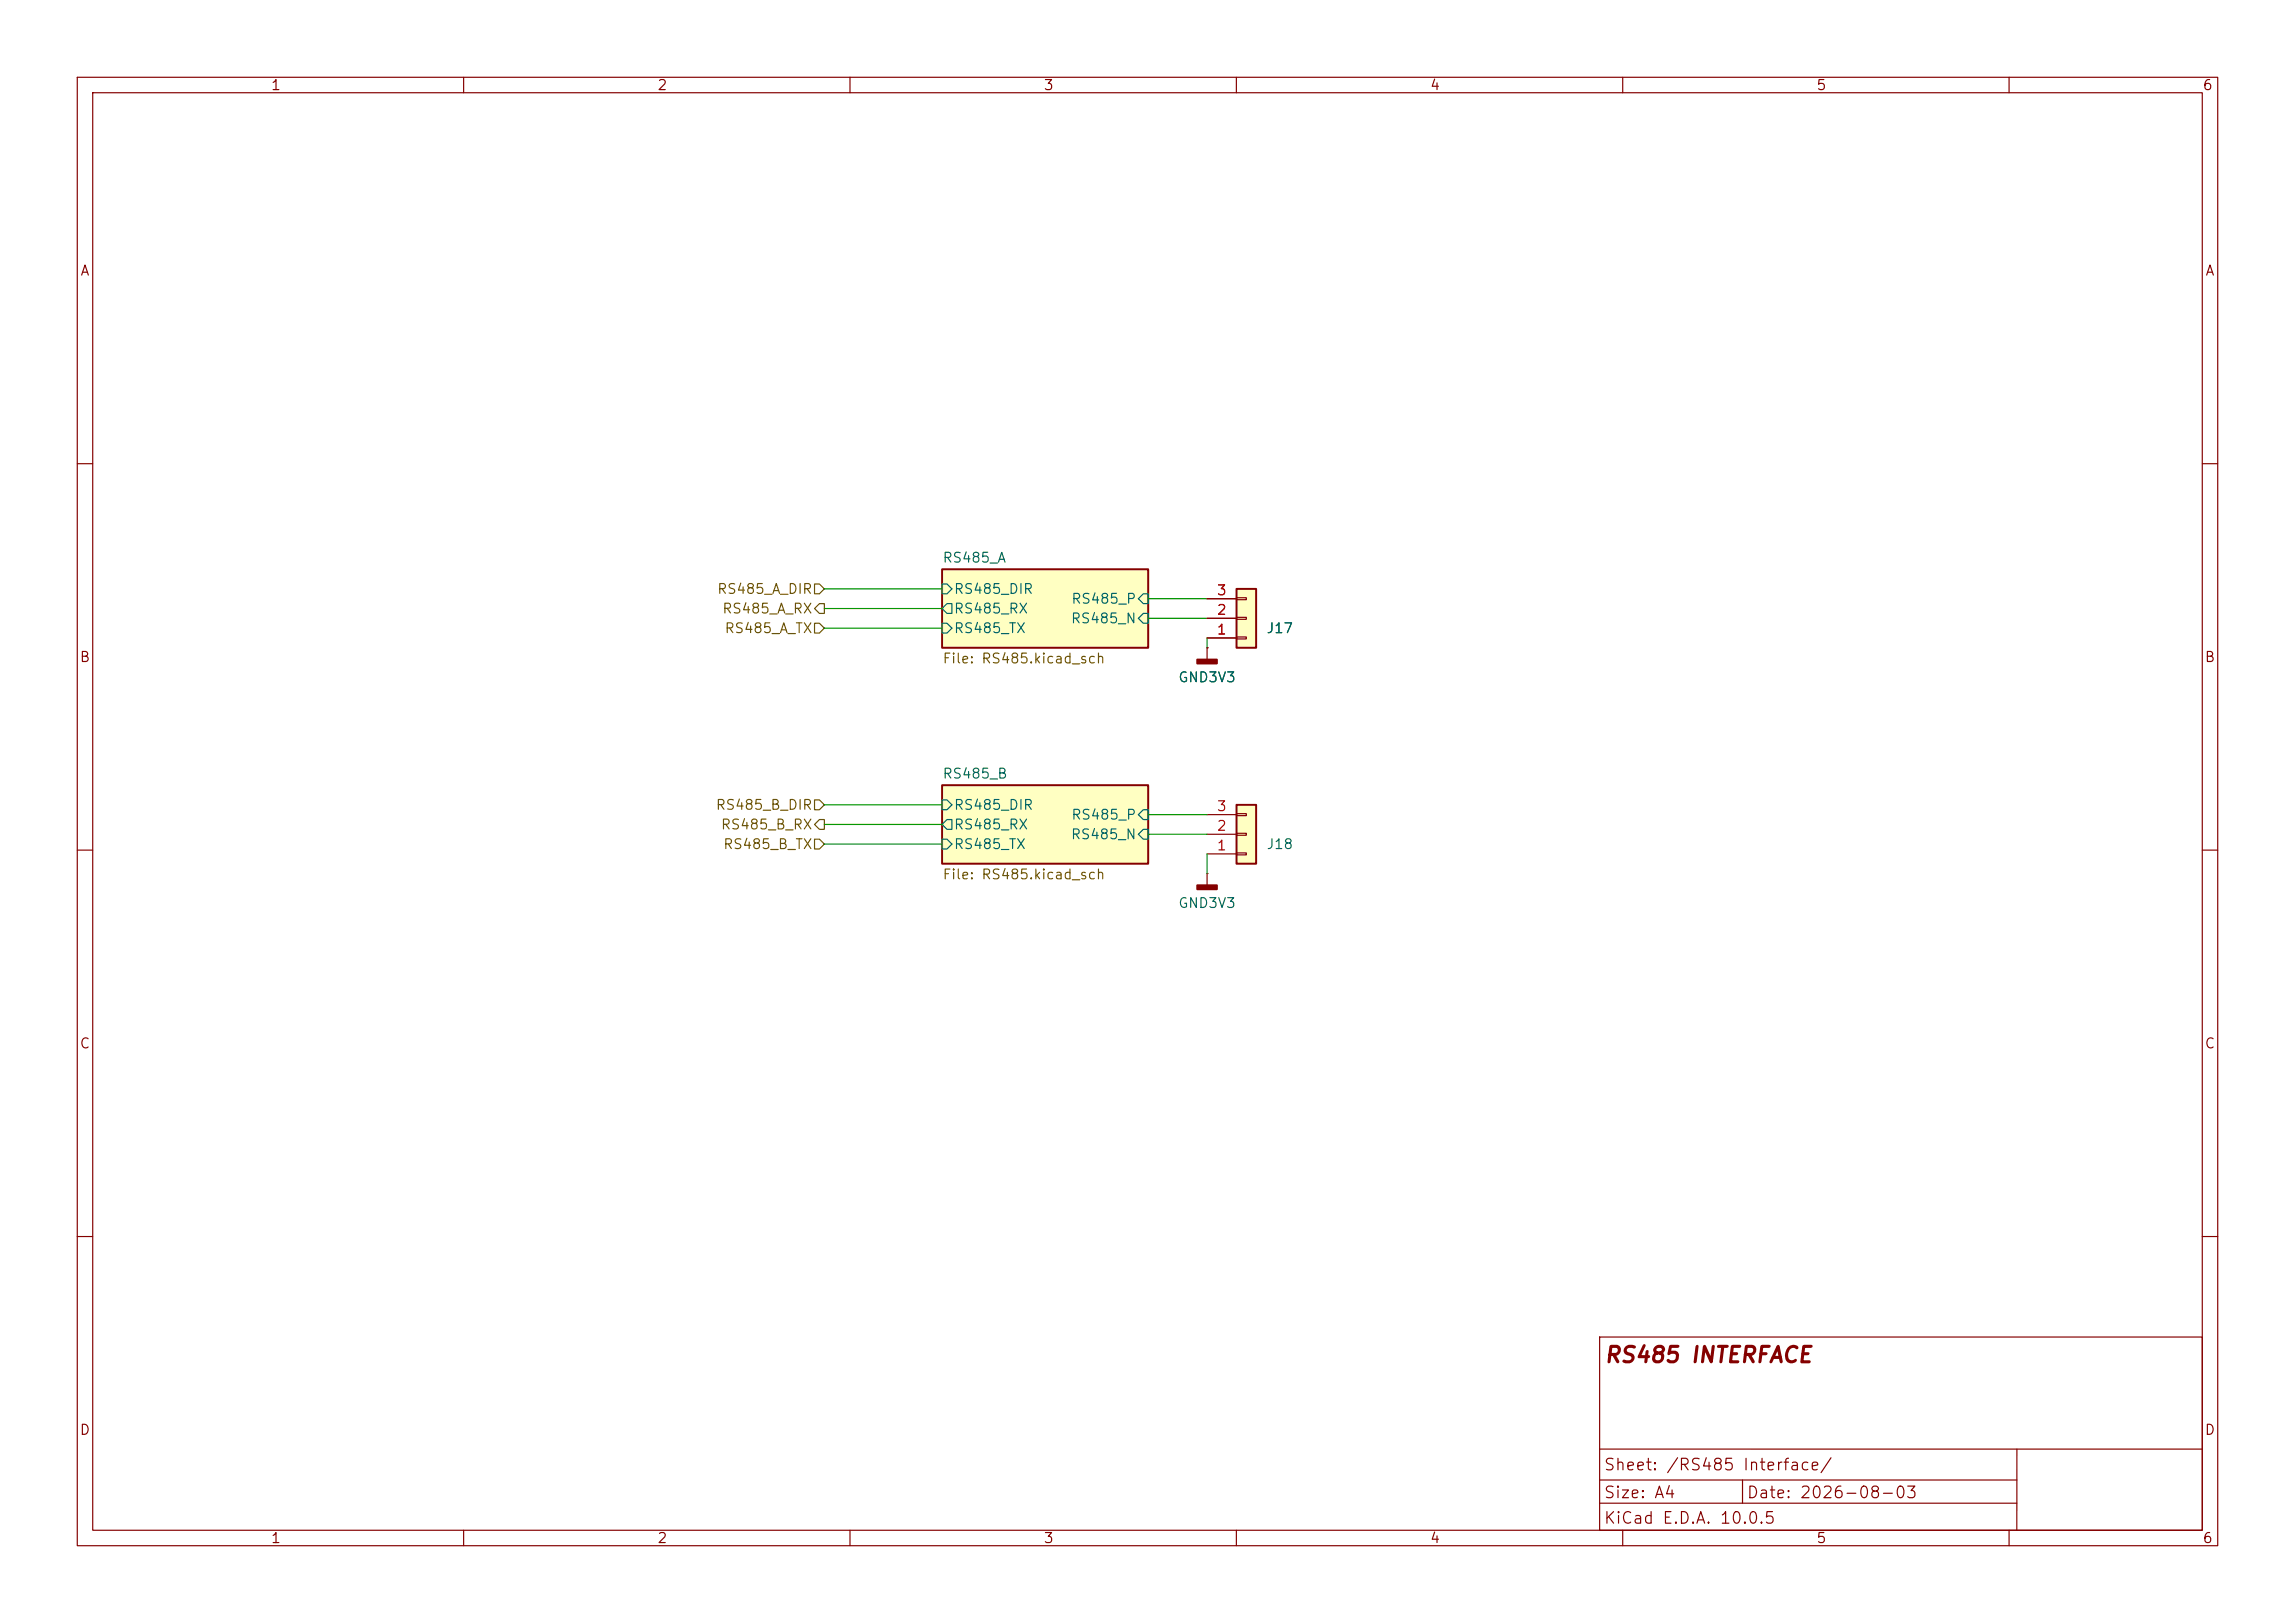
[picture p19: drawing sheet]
<svg xmlns="http://www.w3.org/2000/svg" width="297mm" height="210mm" viewBox="0 0 297 210" stroke-linecap="round" stroke-linejoin="round" font-family="sans-serif">
<defs><g id="words">
<text font-size="2" fill="#840000" x="207.5" y="176.8">RS485 INTERFACE</text>
<g font-size="1.5" fill="#840000">
<text x="207.5" y="190.6">Sheet: /RS485 Interface/</text>
<text x="207.5" y="197.5">KiCad E.D.A. 10.0.5</text>
<text x="207.5" y="194.2">Size: A4</text>
<text x="226" y="194.2">Date: 2026-08-03</text>
</g>
<g font-size="1.3" fill="#840000">
<text x="35" y="12">1</text>
<text x="85" y="12">2</text>
<text x="135" y="12">3</text>
<text x="185" y="12">4</text>
<text x="235" y="12">5</text>
<text x="285" y="12">6</text>
<text x="10.3" y="36">A</text>
<text x="285.3" y="36">A</text>
<text x="10.2" y="86">B</text>
<text x="285.2" y="86">B</text>
<text x="10.2" y="136">C</text>
<text x="285.2" y="136">C</text>
<text x="10.2" y="186">D</text>
<text x="285.2" y="186">D</text>
<text x="35" y="200">1</text>
<text x="85" y="200">2</text>
<text x="135" y="200">3</text>
<text x="185" y="200">4</text>
<text x="235" y="200">5</text>
<text x="285" y="200">6</text>
</g>
<g font-size="1.3" fill="#725600">
<text x="92.7" y="77.2">RS485_A_DIR</text>
<text x="93.4" y="79.7">RS485_A_RX</text>
<text x="93.7" y="82.2">RS485_A_TX</text>
<text x="121.9" y="86.2">File: RS485.kicad_sch</text>
<text x="92.5" y="105.1">RS485_B_DIR</text>
<text x="93.2" y="107.6">RS485_B_RX</text>
<text x="93.5" y="110.2">RS485_B_TX</text>
<text x="121.9" y="114.1">File: RS485.kicad_sch</text>
</g>
<g font-size="1.3" fill="#006464">
<text x="121.9" y="73.1">RS485_A</text>
<text x="123.4" y="77.2">RS485_DIR</text>
<text x="123.4" y="79.7">RS485_RX</text>
<text x="123.4" y="82.2">RS485_TX</text>
<text x="138.5" y="81">RS485_N</text>
<text x="138.6" y="78.4">RS485_P</text>
<text x="163.8" y="82.2">J17</text>
<text x="152.4" y="88.6">GND3V3</text>
<text x="121.9" y="101.1">RS485_B</text>
<text x="123.4" y="107.6">RS485_RX</text>
<text x="123.4" y="105.1">RS485_DIR</text>
<text x="138.6" y="106.4">RS485_P</text>
<text x="123.4" y="110.2">RS485_TX</text>
<text x="138.5" y="108.9">RS485_N</text>
<text x="163.8" y="110.2">J18</text>
<text x="152.4" y="117.8">GND3V3</text>
</g>
<g font-size="1.3" fill="#a90000">
<text x="157.4" y="77.3">3</text>
<text x="157.4" y="82.4">1</text>
<text x="157.4" y="79.9">2</text>
<text x="157.4" y="107.8">2</text>
<text x="157.4" y="105.3">3</text>
<text x="157.4" y="110.4">1</text>
</g>
</g></defs>
<g fill="none" stroke="#840000" stroke-width=".15">
<path d="M10 10h277v190h-277zM12 12h273v186h-273zM60 10v2M110 10v2M160 10v2M210 10v2M260 10v2M10 60h2M285 60h2M156.2 83.8h.1M156.2 83.8v1.5M10 110h2"/>
<path d="M285 110h2M10 160h2M207 173h78v25h-78zM285 160h2M60 198v2M110 198v2M160 198v2M207 194.5h54M207 191.5h54M207 187.5h78M210 198v2M225.5 191.5v3"/>
<path d="M260 198v2M261 187.5v10.5"/>
</g>
<g fill="#ffffc2" stroke="#ffffc2" stroke-width=".13">
<path d="M121.9 73.7h26.7v10.1h-26.7z"/>
<path d="M121.9 101.6h26.7v10.2h-26.7z"/>
</g>
<path d="M121.9 73.7h26.7v10.1h-26.7zM121.9 101.6h26.7v10.2h-26.7z" fill="none" stroke="#840000" stroke-width=".25"/>
<path d="M121.9 78.7l.7-.6h.6v1.3h-.6zM121.9 75.6h.7l.6 .6-.6 .6h-.7zM148 79.4h.6v1.2h-.6l-.7-.6zM148 76.8h.6v1.3h-.6l-.7-.6zM121.9 80.6h.7l.6 .7-.6 .6h-.7zM121.9 106.7l.7-.7h.6v1.3h-.6zM121.9 103.5h.7l.6 .6-.6 .7h-.7zM121.9 108.6h.7l.6 .6-.6 .7h-.7zM148 107.3h.6v1.3h-.6l-.7-.6zM148 104.8h.6v1.2h-.6l-.7-.6z" fill="none" stroke="#006464" stroke-width=".15"/>
<path d="M154.9 85.3h2.6v.6h-2.6z" fill="#840000" stroke="#840000" stroke-width=".25"/>
<path d="M160 76.2h2.6v7.6h-2.6z" fill="#ffffc2"/>
<path d="M160 76.2h2.6v7.6h-2.6z" fill="none" stroke="#840000" stroke-width=".25"/>
<path d="M156.2 77.5h3.8M160 79.9h1.3v.2h-1.3zM160 77.3h1.3v.3h-1.3zM156.2 82.6h3.8M156.2 80h3.8M160 82.4h1.3v.3h-1.3z" fill="none" stroke="#840000" stroke-width=".15"/>
<path d="M160 104.1h2.6v7.7h-2.6z" fill="#ffffc2"/>
<path d="M160 104.1h2.6v7.7h-2.6z" fill="none" stroke="#840000" stroke-width=".25"/>
<path d="M156.2 77.5h3.8M156.2 83.8h.1M156.2 82.6h3.8M156.2 80h3.8M156.2 113h.1M156.2 110.5h3.8M156.2 108h3.8M156.2 105.4h3.8M156.2 113v1.6M160 110.4h1.3v.2h-1.3zM160 107.8h1.3v.3h-1.3zM160 105.3h1.3v.2h-1.3z" fill="none" stroke="#840000" stroke-width=".15"/>
<path d="M154.9 114.6h2.6v.5h-2.6z" fill="#840000" stroke="#840000" stroke-width=".25"/>
<path d="M105.4 75.6h.6l.7 .6-.7 .6h-.6zM106 78.1h.7v1.3h-.7l-.6-.7zM105.4 80.6h.6l.7 .7-.7 .6h-.6zM105.4 108.6h.6l.7 .6-.7 .7h-.6zM105.4 103.5h.6l.7 .6-.7 .7h-.6zM106 106h.7v1.3h-.7l-.6-.6z" fill="none" stroke="#725600" stroke-width=".15"/>
<path d="M106.7 76.2h15.2M106.7 78.7h15.2M148.6 77.5h7.6M106.7 81.3h15.2M148.6 80h7.6M156.2 82.6v1.2M106.7 106.7h15.2M106.7 109.2h15.2M106.7 104.1h15.2M148.6 105.4h7.6M148.6 108h7.6M156.2 110.5v2.5" fill="none" stroke="#009600" stroke-width=".15"/>
<use href="#words"/>
</svg>
